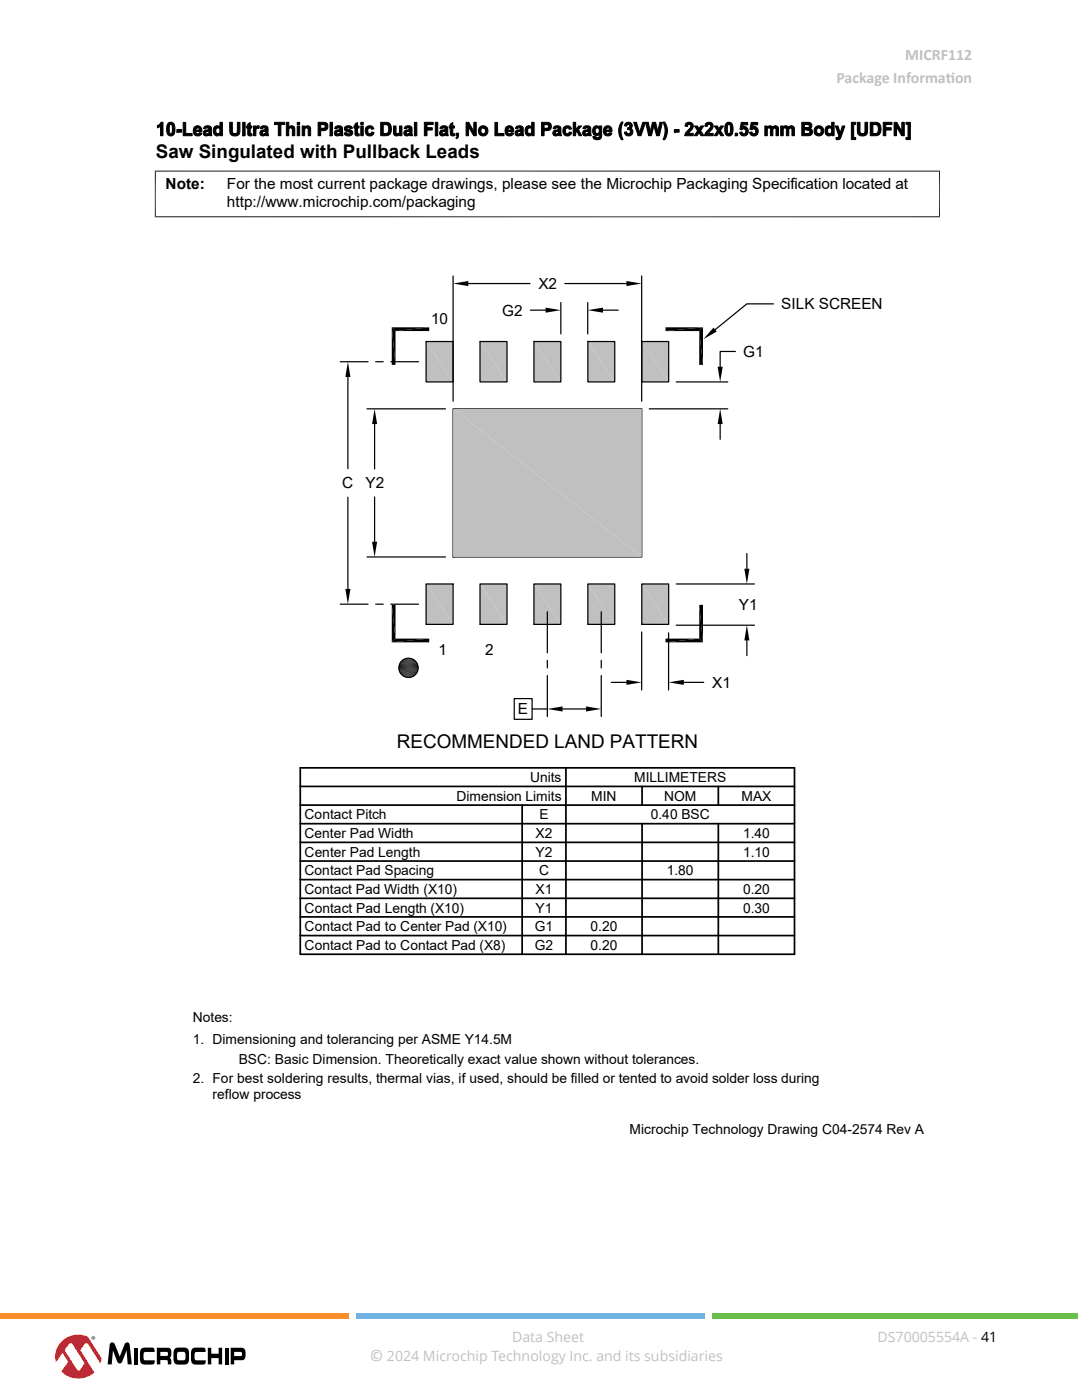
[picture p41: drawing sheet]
<svg xmlns="http://www.w3.org/2000/svg" width="216mm" height="279mm" viewBox="0 0 216 279" stroke-linecap="round" stroke-linejoin="round" font-family="sans-serif">
<defs><g id="words">
<text font-size="3.8" x="79.2" y="149.3">RECOMMENDED LAND PATTERN</text>
<text font-size="3.7" x="31.1" y="31.4">Saw Singulated with Pullback Leads</text>
<g font-size="3.2" fill="#c0c0c0">
<text x="166.9" y="16.6">Package Informat</text>
<text x="180.6" y="12">MICRF112</text>
<text x="188.7" y="16.6">ion</text>
<text x="73.8" y="271.7">©</text>
</g>
<g font-size="3.1">
<text x="33" y="37.7">Note:</text>
<text x="45.3" y="41.3">http://www.microchip.com/packaging</text>
<text x="45.3" y="37.7">For the most current package drawings, please see the Microchip Packaging Specification located at</text>
<text x="107.4" y="57.7">X2</text>
<text x="86" y="64.6">10</text>
<text x="100.2" y="63">G2</text>
<text x="155.9" y="61.7">SILK SCREEN</text>
<text x="148.3" y="71.2">G1</text>
<text x="68.3" y="97.5">C</text>
<text x="72.9" y="97.5">Y2</text>
<text x="147.4" y="121.8">Y1</text>
<text x="87.5" y="130.7">1</text>
<text x="96.8" y="130.6">2</text>
<text x="142.1" y="137.3">X1</text>
<text x="103.3" y="142.6">E</text>
</g>
<g font-size="2.8">
<text x="91.1" y="159.8">Dimension Limits</text>
<text x="105.8" y="156.1">Units</text>
<text x="118" y="159.8">MIN</text>
<text x="126.6" y="156.1">MILLIMETERS</text>
<text x="132.5" y="159.8">NOM</text>
<text x="148" y="159.8">MAX</text>
<text x="60.8" y="167.2">Center Pad Width</text>
<text x="60.8" y="163.5">Contact Pitch</text>
<text x="106.9" y="167.2">X2</text>
<text x="107.6" y="163.5">E</text>
<text x="129.8" y="163.5">0.40 BSC</text>
<text x="148.3" y="167.2">1.40</text>
<text x="60.8" y="171">Center Pad Length</text>
<text x="106.9" y="171">Y2</text>
<text x="148.3" y="171">1.10</text>
<text x="60.8" y="178.4">Contact Pad Width (X10)</text>
<text x="60.8" y="174.7">Contact Pad Spacing</text>
<text x="106.9" y="178.4">X1</text>
<text x="107.6" y="174.7">C</text>
<text x="133" y="174.7">1.80</text>
<text x="148.3" y="178.4">0.20</text>
<text x="60.8" y="182.1">Contact Pad Length (X10)</text>
<text x="60.8" y="185.8">Contact Pad to Center Pad (X10)</text>
<text x="106.7" y="185.8">G1</text>
<text x="106.9" y="182.1">Y1</text>
<text x="117.8" y="185.8">0.20</text>
<text x="148.3" y="182.1">0.30</text>
<text x="60.8" y="189.6">Contact Pad to Contact Pad (X8)</text>
<text x="106.7" y="189.6">G2</text>
<text x="117.8" y="189.6">0.20</text>
<text x="38.5" y="204">Notes:</text>
<text x="38.5" y="208.4">1. Dimensioning and tolerancing per ASME Y14.5M</text>
<text x="47.6" y="212.3">BSC: Basic Dimension. Theoretically exact value shown without tolerances.</text>
<text x="38.5" y="216.1">2. For best soldering results, thermal vias, if used, should be filled or tented to avoid solder loss during</text>
<text x="42.4" y="219.3">reflow process</text>
<text x="125.6" y="226.3">Microchip Technology Drawing C04-2574 Rev A</text>
</g>
<g font-size="2.8" fill="#c0c0c0">
<text x="102.2" y="267.7">Data Sheet</text>
<text x="175.1" y="267.7">DS70005554A - 41</text>
<text x="77.2" y="271.7">2024 Microchip Technology Inc. and its subsidiaries</text>
</g>
</g></defs>
<path d="M90.4 81.6h37.7v29.6h-37.7zM90.4 111.2h.1M90.4 116.5h.1" fill="none" stroke="#000" stroke-width=".24"/>
<g fill="#c0c0c0">
<path d="M90.4 81.6l37.7 29.6h-37.7z"/>
<path d="M90.4 81.6h37.7v29.6z"/>
<path d="M85 116.5l5.4 8.1h-5.4z"/>
<path d="M85 116.5h5.4v8.1z"/>
<path d="M95.8 116.5l5.4 8.1h-5.4z"/>
<path d="M95.8 116.5h5.4v8.1z"/>
<path d="M106.5 116.5l5.4 8.1h-5.4z"/>
<path d="M106.5 116.5h5.4v8.1z"/>
<path d="M117.3 116.5l5.4 8.1h-5.4z"/>
<path d="M117.3 116.5h5.4v8.1z"/>
<path d="M128.1 116.5l5.3 8.1h-5.3z"/>
<path d="M128.1 116.5h5.3v8.1z"/>
<path d="M128.1 68.2l5.3 8h-5.3z"/>
<path d="M128.1 68.2h5.3v8z"/>
<path d="M117.3 68.2l5.4 8h-5.4z"/>
<path d="M117.3 68.2h5.4v8z"/>
<path d="M106.5 68.2l5.4 8h-5.4z"/>
<path d="M106.5 68.2h5.4v8z"/>
<path d="M95.8 68.2l5.4 8h-5.4z"/>
<path d="M95.8 68.2h5.4v8z"/>
<path d="M85 68.2l5.4 8h-5.4z"/>
<path d="M85 68.2h5.4v8z"/>
</g>
<g fill="none" stroke="#000" stroke-width=".24">
<path d="M90.4 55.1v25M93.4 56.6h12.3M112.7 56.6h12.3M128 55.1v25M67.9 72.2h5.5M69.4 75.2v18.3M74.9 72.2h1.6M78 72.2h5.5M85 68.2h5.4v8h-5.4zM85 68.2h.1M95.8 68.2h5.4v8h-5.4zM95.8 68.2h.1"/>
<path d="M105.8 61.9h3.1M106.5 68.2h5.4v8h-5.4zM106.5 68.2h.1M111.9 60.4v6.2M117.3 60.4v6.2M117.3 68.2h5.4v8h-5.4zM117.3 68.2h.1M120.3 61.9h3.1M128.1 68.2h5.3v8h-5.3zM128.1 68.2h.1M134.9 76.2h10.3M146.7 70.1h-3v3.1"/>
<path d="M154.3 60.6h-5.3l-6.3 5.2M69.4 99.2v18.3M73.2 81.6h15.7M74.7 84.6v9M74.7 99.2v8.9M129.6 81.6h15.6M143.7 84.6v3.1M73.2 111.2h15.7M85 116.5h5.4v8.1h-5.4zM95.8 116.5h5.4v8.1h-5.4zM106.5 116.5h5.4v8.1h-5.4zM117.3 116.5h5.4v8.1h-5.4z"/>
<path d="M128.1 116.5h5.3v8.1h-5.3zM134.9 116.5h15.6M149 110.5v3M67.9 120.6h5.5M74.9 120.6h1.6M78 120.6h5.5M85 124.6h.1M95.8 124.6h.1M102.6 139.4h3.6v4.2h-3.6zM106.5 124.6h.1M109.2 122.1v8.2M109.2 131.8v1.5"/>
<path d="M109.2 134.8v8.2M117.3 124.6h.1M120 122.1v8.2M120 131.8v1.5M120 134.8v8.2M122 136.2h3M128 126.1v11.6M128.1 124.6h.1M133.4 126.3v11.4M134.9 124.8h15.6M136.4 136.2h4M149 127.8v3.1"/>
<path d="M106.2 141.5h3M112.3 141.5h4.6"/>
<circle cx="81.5" cy="133.3" r="1.93"/>
</g>
<g fill="none" stroke="#000" stroke-width=".34">
<path d="M59.9 156.9h98.6M59.9 153.2h98.6v37.2h-98.6zM112.9 153.2v37.2M128.1 156.9v3.8M143.3 156.9v3.8M59.9 179.3h98.6M59.9 160.7h98.6M59.9 168.1h98.6M59.9 164.4h98.6M59.9 171.8h98.6M59.9 175.5h98.6M104.2 160.7v29.7"/>
<path d="M128.1 164.4v26M143.3 164.4v26M59.9 183h98.6M59.9 186.7h98.6"/>
</g>
<g fill="#000">
<path d="M90.4 56.6l3-.5v1zM125 56.1l3 .5-3 .5zM69.4 72.2l.5 3h-1zM78.2 65.3l.7 7.5h-.7zM78.2 65.3l.7 .8v6.7zM78.9 66.1l6.7-.8v.8zM78.2 65.3h7.4l-6.7 .8zM108.9 61.4l3 .5-3 .5zM117.3 61.9l3-.5v1zM132.8 65.3h7.5l-7.5 .8zM132.8 66.1l7.5-.8-.8 .8zM139.5 66.1l.8 6.7h-.8z"/>
<path d="M139.5 66.1l.8-.8v7.5zM142.4 65.4l.6 .8-2.7 1.5zM143.2 73.2h1l-.5 3zM74.7 81.6l.6 3h-1.1zM143.7 81.6l.5 3h-1zM68.9 117.5h1l-.5 3.1zM74.2 108.1h1.1l-.6 3.1zM148.5 113.5h1l-.5 3zM78.2 120.7l.7 6.7-.7 .8zM78.2 120.7h.7v6.7zM80.5 135h1.8zM80.5 135h2z"/>
<path d="M80.5 131.6h2zM80.7 131.5l1.8 .1zM80.7 135l1.4 .1zM80.7 135h1.6zM80.7 131.5h1.6zM80.9 131.4l1.4 .1zM80.9 135.1l1.1 .1zM80.9 135.1h1.2zM80.9 131.4h1.2zM81.1 131.4h1zM81.1 135.2h.6zM81.1 135.2h.9z"/>
<path d="M81.1 131.4h.9zM81.2 131.4h.8zM81.2 135.2h.5zM81.2 131.4h.5zM78.2 128.2l7.4-.8v.8zM78.9 127.4h6.7l-7.4 .8zM125 135.7l3 .5-3 .5zM132.8 127.4h6.7l-6.7 .8zM132.8 128.2l6.7-.8 .8 .8zM133.4 136.2l3-.5v1zM139.5 120.7l.8 7.5-.8-.8zM139.5 120.7h.8v7.5z"/>
<path d="M149 124.8l.5 3h-1zM109.2 141.5l3.1-.5v1zM116.9 141l3.1 .5-3.1 .5z"/>
</g>
<g fill="none" stroke="#000" stroke-width=".2">
<path d="M30.9 34.1h156.6M31 34.1v9.3M187.5 34.1v9.3M30.9 43.3h156.6M79.6 133h3.8M79.6 133.2h3.9M79.6 133.4h3.9M79.6 133.6h3.8M79.6 132.8h3.8M79.6 133.7h3.8M79.6 133.9h3.8M79.6 132.6h3.8"/>
<path d="M79.7 132.5h3.6M79.7 134.1h3.6M79.8 134.3h3.4M79.8 132.3h3.4M79.9 134.4h3.2M79.9 132.2h3.2M80 132h3M80 134.5h3M80.1 134.7h2.8M80.1 131.9h2.8M80.2 131.8h2.6M80.2 134.8h2.6"/>
<path d="M80.4 131.7h2.2M80.4 134.9h2.2"/>
</g>
<g fill="#000" stroke="#000" stroke-width=".2">
<path d="M31.4 25.1h.6l-.6 .4z" fill-rule="evenodd"/>
<path d="M31.4 25.1l.7-.7h.4v2.7h-.5v-2z" fill-rule="evenodd"/>
<path d="M33.7 24.5a.77 .77 0 0 1 1 .3h-.6l-.3 .3 .1 1.5 .8 .1-.4 .4h-.4a1.06 1.06 0 0 1-.7-1.1l.1-.9z" fill-rule="evenodd"/>
<path d="M34.1 24.8l.7 .1 .1 1.1-.2 .7h-.6l.2-.1 .1-.6v-.9z" fill-rule="evenodd"/>
<path d="M35.3 25.9h.9v.5h-.9z" fill-rule="evenodd"/>
<path d="M36.6 24.4h.5v2.2h1.2v.5h-1.7z" fill-rule="evenodd"/>
<path d="M38.7 25.5h.8l-.3 .1-.1 .4h-.5z" fill-rule="evenodd"/>
<path d="M38.9 25.3a.91 .91 0 0 1 1 0 .91 .91 0 0 1 .4 1h-1.2l.2 .4 .9 .1-.4 .3h-.5a.94 .94 0 0 1-.7-1.1h1.2l-.2-.5h-.9z" fill-rule="evenodd"/>
<path d="M39.5 26.7l.3-.2 .5 .1-.1 .2z" fill-rule="evenodd"/>
<path d="M40.6 26.9h1.1l-.3 .2a.61 .61 0 0 1-.8-.2z" fill-rule="evenodd"/>
<path d="M40.7 26.2h1h-.3a.28 .28 0 0 0-.3 .2 .28 .28 0 0 0 .2 .4h.9l.1 .3h-.5l-.1-.2h-1.1v-.4z" fill-rule="evenodd"/>
<path d="M40.8 25.3a.94 .94 0 0 1 1.4 .2h-.8l-.3 .2-.5-.1z" fill-rule="evenodd"/>
<path d="M41.4 25.5h.8v1.3h-.9a.44 .44 0 0 0 .4-.6h-1l1-.4-.1-.3z" fill-rule="evenodd"/>
<path d="M42.7 26.8h1.2a.68 .68 0 0 1-1.2 0z" fill-rule="evenodd"/>
<path d="M42.7 25.5h.8a.66 .66 0 0 0-.4 .6 .66 .66 0 0 0 .4 .6l-.8 .1-.1-.5z" fill-rule="evenodd"/>
<path d="M42.8 25.3a.72 .72 0 0 1 1.1 .1h-1.1z" fill-rule="evenodd"/>
<path d="M42.8 25.4h1.1v-1h.5v2.7h-.5v-.3h-1.2l.8-.1a.67 .67 0 0 0 .4-.6 .67 .67 0 0 0-.4-.6z" fill-rule="evenodd"/>
<path d="M45.8 24.4h.6v1.9l.1 .3 .4 .1h-.9l-.1-.1z" fill-rule="evenodd"/>
<path d="M47.4 24.4h.5v1.8a.85 .85 0 0 1-.8 .9h-.7l-.4-.4h1l.3-.3z" fill-rule="evenodd"/>
<path d="M48.4 24.4h.5v2.7h-.5z" fill-rule="evenodd"/>
<path d="M49.4 24.8l.5-.3v.6h.3v.4h-.3v1.1l.2 .1h-.7v-1.2h-.2v-.4h.2z" fill-rule="evenodd"/>
<path d="M49.4 26.7h.8l.1 .4h-.6z" fill-rule="evenodd"/>
<path d="M50.6 25.1h.4v.3l.4 .2-.3 .2v1.3h-.5z" fill-rule="evenodd"/>
<path d="M51.2 25.2h.5l-.1 .4-.6-.2z" fill-rule="evenodd"/>
<path d="M51.9 26.9h1.1l-.7 .2z" fill-rule="evenodd"/>
<path d="M52 26.2h1l-.6 .1v.3l.1 .2h1l.1 .3h-.5l-.1-.2h-1.1v-.4z" fill-rule="evenodd"/>
<path d="M52.2 25.2a.88 .88 0 0 1 1.3 .3h-.8l-.3 .2-.5-.1z" fill-rule="evenodd"/>
<path d="M52.7 25.5h.8v1.3h-.9l.4-.2v-.4h-1l.9-.3a.22 .22 0 0 0 .1-.3 .22 .22 0 0 0-.3-.1z" fill-rule="evenodd"/>
<path d="M54.8 24.4h2v.5h-.8v2.2h-.5v-2.2h-.7z" fill-rule="evenodd"/>
<path d="M57.1 24.4h.5v1l1.2 .1h-.8l-.3 .1-.1 1.5h-.5z" fill-rule="evenodd"/>
<path d="M57.7 25.3l.6-.2 .4 .3z" fill-rule="evenodd"/>
<path d="M58 25.5h.8v1.6h-.5v-1.4z" fill-rule="evenodd"/>
<path d="M59.3 25.1h.5v2h-.5z" fill-rule="evenodd"/>
<path d="M59.3 24.4h.5v.5h-.5z" fill-rule="evenodd"/>
<path d="M60.3 25.1h.4v.3h1.2l-1 .2-.1 1.5h-.5z" fill-rule="evenodd"/>
<path d="M60.7 25.4l.2-.1a.68 .68 0 0 1 1 .1z" fill-rule="evenodd"/>
<path d="M61.2 25.5l.7-.1 .1 1.7h-.5v-1.4z" fill-rule="evenodd"/>
<path d="M63.5 24.4h1.4l.4 .4-1.3 .1v.7h1.3l-.5 .5h-.8v1h-.5z" fill-rule="evenodd"/>
<path d="M64.2 24.9l1.1-.1 .1 .2-.1 .6h-1.3h.4a.4 .4 0 0 0 .5-.3 .4 .4 0 0 0-.4-.4z" fill-rule="evenodd"/>
<path d="M65.9 24.4h.4v2.7h-.4z" fill-rule="evenodd"/>
<path d="M66.8 26.9h1.1l-.7 .2z" fill-rule="evenodd"/>
<path d="M66.8 26.2h1.1h-.3a.28 .28 0 0 0-.4 .2 .28 .28 0 0 0 .2 .4h.9l.1 .3h-.4l-.1-.2h-1.1z" fill-rule="evenodd"/>
<path d="M67 25.3a.92 .92 0 0 1 1.3 .2h-.8l-.3 .2-.4-.1z" fill-rule="evenodd"/>
<path d="M67.5 25.5h.8v1.3h-.8l.3-.2 .1-.4h-1l.5-.2a.3 .3 0 0 0 .3-.1 .3 .3 0 0 0 .1-.4z" fill-rule="evenodd"/>
<path d="M68.6 26.5h.5l.1 .2 .3 .1h-.8z" fill-rule="evenodd"/>
<path d="M68.9 25.3a1.05 1.05 0 0 1 1.3 .1l-.8 .1a.16 .16 0 0 0-.2 0 .16 .16 0 0 0 .1 .2 1.19 1.19 0 0 1 1.1 .6l-.1 .5-.5 .3h-.7l-.4-.3h.9a.2 .2 0 0 0 .3-.1 .2 .2 0 0 0-.1-.3 1.19 1.19 0 0 1-1.1-.6z" fill-rule="evenodd"/>
<path d="M69.5 25.5l.7-.1 .1 .2-.4 .1z" fill-rule="evenodd"/>
<path d="M70.8 24.8l.5-.3v.6h.3v.4h-.3v1.1l.2 .1h-.7v-1.2h-.2v-.4h.2z" fill-rule="evenodd"/>
<path d="M70.8 26.7h.8l.1 .4h-.6z" fill-rule="evenodd"/>
<path d="M72 25.1h.5v2h-.5z" fill-rule="evenodd"/>
<path d="M72 24.4h.5v.5h-.5z" fill-rule="evenodd"/>
<path d="M73 25.5h.8l-.3 .1-.1 .3 .1 .7 1 .1-.3 .4h-.6a.89 .89 0 0 1-.7-.8z" fill-rule="evenodd"/>
<path d="M73.1 25.4a.88 .88 0 0 1 1.5 .3l-.5 .1-.1-.3h-1z" fill-rule="evenodd"/>
<path d="M74.1 26.3l.5 .1-.1 .3h-.7h.2z" fill-rule="evenodd"/>
<path d="M76 24.4h1.3l.6 .4-1.4 .1v1.7l1.4 .1-.4 .3-1.5 .1z" fill-rule="evenodd"/>
<path d="M76.7 24.9h1.2l.2 .9-.2 .9-1.4-.1h.8l.3-.6-.2-.9z" fill-rule="evenodd"/>
<path d="M78.6 26.7l1.2 .1-.2 .2a.68 .68 0 0 1-1-.1z" fill-rule="evenodd"/>
<path d="M78.5 25.1h.5v1.4l.3 .2h-.7z" fill-rule="evenodd"/>
<path d="M79.7 25.1h.5v2h-.4v-.3l-1.2-.1 1-.1z" fill-rule="evenodd"/>
<path d="M80.7 26.9h1.1l-.8 .2z" fill-rule="evenodd"/>
<path d="M80.7 26.2h1h-.3a.28 .28 0 0 0-.3 .2 .28 .28 0 0 0 .2 .4h.9l.1 .3h-.5v-.2h-1.1l-.1-.4z" fill-rule="evenodd"/>
<path d="M80.9 25.2a.93 .93 0 0 1 1.3 .3h-.8l-.3 .2-.5-.1z" fill-rule="evenodd"/>
<path d="M81.4 25.5h.8v1.3h-.8l.3-.2v-.4h-1l1-.4v-.3z" fill-rule="evenodd"/>
<path d="M82.7 24.4h.5v2.7h-.5z" fill-rule="evenodd"/>
<path d="M84.7 24.4h1.7v.5h-1.2v.6h1.1v.5h-1.1v1.1h-.5z" fill-rule="evenodd"/>
<path d="M86.9 24.4h.5v2.7h-.5z" fill-rule="evenodd"/>
<path d="M87.8 26.9h1.1l-.7 .2z" fill-rule="evenodd"/>
<path d="M87.8 26.2h1.1l-.6 .1-.1 .3 .2 .2h1l.1 .3h-.5l-.1-.2h-1.1l-.1-.4z" fill-rule="evenodd"/>
<path d="M88 25.2a.94 .94 0 0 1 1.3 .3h-.8l-.3 .2-.4-.1z" fill-rule="evenodd"/>
<path d="M88.5 25.5h.8l.1 1.3h-.9l.3-.2 .1-.4h-1l1-.4-.1-.3z" fill-rule="evenodd"/>
<path d="M89.8 24.8l.5-.3v.6h.4v.4h-.4v1.1l.2 .1h-.6l-.1-1.2h-.2v-.4h.2z" fill-rule="evenodd"/>
<path d="M89.9 26.7h.8v.4h-.6z" fill-rule="evenodd"/>
<path d="M91 26.6h.5l-.1 .8-.3 .3-.1-.2 .2-.1v-.3h-.2z" fill-rule="evenodd"/>
<path d="M93 24.4h.5v2.7h-.5z" fill-rule="evenodd"/>
<path d="M93.5 24.4l1 1.8v.9l-1-1.8z" fill-rule="evenodd"/>
<path d="M94.5 24.4h.5v2.7h-.5z" fill-rule="evenodd"/>
<path d="M95.8 25.3a1.06 1.06 0 0 1 1.2-.1l.2 .3h-.9a.65 .65 0 0 0-.3 .7 .65 .65 0 0 0 .4 .5h-.8a1.19 1.19 0 0 1 .2-1.4z" fill-rule="evenodd"/>
<path d="M96.4 25.5h.8l.2 .8a1 1 0 0 1-.9 .8l-.6-.1-.3-.3h.9a.69 .69 0 0 0 .1-1.2z" fill-rule="evenodd"/>
<path d="M98.8 24.4h.5v2.2h1.3v.5h-1.8z" fill-rule="evenodd"/>
<path d="M100.9 25.5h.8l-.3 .1-.1 .4h-.5z" fill-rule="evenodd"/>
<path d="M101 25.4a.83 .83 0 0 1 1.2 0l.3 .9h-1.2l.3 .4 .8 .1-.4 .3h-.5a.84 .84 0 0 1-.7-.8v-.3h1.2l-.2-.5h-.9z" fill-rule="evenodd"/>
<path d="M101.7 26.7l.3-.2 .5 .1-.1 .2z" fill-rule="evenodd"/>
<path d="M102.9 26.9h1.1l-.8 .2z" fill-rule="evenodd"/>
<path d="M102.9 26.2h1l-.5 .1-.1 .3 .2 .2h.9l.1 .3h-.5v-.2h-1.1l-.1-.4z" fill-rule="evenodd"/>
<path d="M103.1 25.2a.93 .93 0 0 1 1.3 .3h-.8l-.3 .2-.5-.1z" fill-rule="evenodd"/>
<path d="M102.9 26.2l.9-.3a.21 .21 0 0 0 .1-.3 .21 .21 0 0 0-.3-.1h.8v1.3h-.9l.4-.2v-.4z" fill-rule="evenodd"/>
<path d="M104.9 25.5h.8h-.2l-.2 .4v.6l.4 .2h-.8l-.1-.8z" fill-rule="evenodd"/>
<path d="M104.9 26.8h1.2l-.3 .3h-.4z" fill-rule="evenodd"/>
<path d="M105 25.3l.6-.2 .5 .3h-1.1z" fill-rule="evenodd"/>
<path d="M105 25.4h1.1v-1h.5v2.7h-.5v-.3h-1.2l.9-.1 .3-.4-.2-.7z" fill-rule="evenodd"/>
<path d="M108.1 24.4h1.4l.4 .4-1.3 .1v.7h1.3l-.5 .5h-.8v1h-.5z" fill-rule="evenodd"/>
<path d="M108.8 24.9l1.1-.1 .1 .2-.1 .6h-1.3h.4a.4 .4 0 0 0 .5-.3 .4 .4 0 0 0-.4-.4z" fill-rule="evenodd"/>
<path d="M110.4 26.9h1.1l-.3 .2a.61 .61 0 0 1-.8-.2z" fill-rule="evenodd"/>
<path d="M110.4 26.2h1.1h-.3a.28 .28 0 0 0-.4 .2 .28 .28 0 0 0 .2 .4h.9l.2 .3h-.5l-.1-.2h-1.1l-.1-.4z" fill-rule="evenodd"/>
<path d="M110.5 25.4l.2-.2a.89 .89 0 0 1 1.2 .3h-.8l-.3 .2-.5-.1z" fill-rule="evenodd"/>
<path d="M111.1 25.5h.8v1.3h-.8a.44 .44 0 0 0 .4-.6h-1l1-.4-.1-.3z" fill-rule="evenodd"/>
<path d="M112.4 25.5h.8l-.3 .1-.1 .3 .2 .7 1 .1-.4 .4h-.6a.89 .89 0 0 1-.7-.8z" fill-rule="evenodd"/>
<path d="M112.5 25.4a.88 .88 0 0 1 1.5 .3l-.5 .1-.1-.3h-.9z" fill-rule="evenodd"/>
<path d="M113.6 26.3l.5 .1-.1 .3h-.8h.2z" fill-rule="evenodd"/>
<path d="M114.4 24.4h.5v1.4l.5 .1-.5 .6v.6h-.5z" fill-rule="evenodd"/>
<path d="M115.4 25.9l.7 1.2h-.5l-.5-.9z" fill-rule="evenodd"/>
<path d="M115.5 25.1h.5l-.6 .8-.5-.1z" fill-rule="evenodd"/>
<path d="M116.3 26.9h1.1l-.7 .2z" fill-rule="evenodd"/>
<path d="M116.4 26.2h1h-.3a.28 .28 0 0 0-.3 .2 .28 .28 0 0 0 .1 .4h1l.1 .3h-.5l-.1-.2h-1.1z" fill-rule="evenodd"/>
<path d="M116.5 25.3a.91 .91 0 0 1 1.3 .2h-.7l-.3 .2-.5-.1z" fill-rule="evenodd"/>
<path d="M117.1 25.5h.7l.1 1.3h-.9l.4-.2v-.4h-1l.6-.3a.25 .25 0 0 0 .4-.1 .25 .25 0 0 0-.3-.3z" fill-rule="evenodd"/>
<path d="M118.3 27.2l.6 .1 .3 .2-.8 .1z" fill-rule="evenodd"/>
<path d="M118.4 25.5h.8a.64 .64 0 0 0-.4 .6 .64 .64 0 0 0 .4 .6h-.8l-.1-.5z" fill-rule="evenodd"/>
<path d="M118.4 26.8h1.2l-.2 .1a.65 .65 0 0 1-1-.1z" fill-rule="evenodd"/>
<path d="M118.5 25.3a.68 .68 0 0 1 1.1 .1l-1.2 .1z" fill-rule="evenodd"/>
<path d="M118.4 25.5l1.2-.1v-.3h.5v2a.69 .69 0 0 1-.8 .8l-.6-.1-.3-.2 1.1-.2 .1-.6-1.2-.1h.8a.63 .63 0 0 0 .4-.6 .63 .63 0 0 0-.4-.6z" fill-rule="evenodd"/>
<path d="M120.6 25.5h.7l-.3 .1-.1 .4h-.5z" fill-rule="evenodd"/>
<path d="M120.7 25.3a.86 .86 0 0 1 .9-.1 .86 .86 0 0 1 .5 .8v.3h-1.2l.1 .3 .2 .1 .8 .1-.4 .3h-.5a.88 .88 0 0 1-.7-.8v-.3h1.2l-.2-.5h-.8z" fill-rule="evenodd"/>
<path d="M121.3 26.7l.3-.2 .5 .1-.1 .2z" fill-rule="evenodd"/>
<path d="M124 24.4h.3l-.4 1.4 .1 1.2 .3 .9-.4-.1-.4-1.4v-1z" fill-rule="evenodd"/>
<path d="M124.7 24.8h.7l-.2 .1-.1 .3-.5-.1z" fill-rule="evenodd"/>
<path d="M124.6 26.4l.5-.1 .1 .4 .9 .1-.4 .3h-.4l-.5-.2z" fill-rule="evenodd"/>
<path d="M124.9 24.6a.71 .71 0 0 1 1.1 0 .71 .71 0 0 1-.2 1l.3 .2-.9 .1 .1-.4a.33 .33 0 0 0 .4-.3 .33 .33 0 0 0-.3-.4h-.7z" fill-rule="evenodd"/>
<path d="M125.4 25.8h.7l.2 .6-.2 .4-.7-.1a.45 .45 0 0 0 .4-.4 .45 .45 0 0 0-.4-.5z" fill-rule="evenodd"/>
<path d="M126.4 24.4h.6l.6 2-.3 .7z" fill-rule="evenodd"/>
<path d="M128.3 24.4h.5l-.9 2.7h-.6z" fill-rule="evenodd"/>
<path d="M128.8 24.4h.6l.3 1.9-.3 .8z" fill-rule="evenodd"/>
<path d="M130.2 24.4h.6l-.3 .7-.5 2h-.6z" fill-rule="evenodd"/>
<path d="M130.8 24.4l.5 1.9-.3 .8-.5-2z" fill-rule="evenodd"/>
<path d="M131.7 24.4h.5l-.6 2.7h-.6z" fill-rule="evenodd"/>
<path d="M132.3 24.4h.3l.3 .3 .3 1.2-.2 1.1-.4 .9h-.3l.4-1.7-.1-1z" fill-rule="evenodd"/>
<path d="M134.6 25.9h.9v.5h-.9z" fill-rule="evenodd"/>
<path d="M136.8 24.8h.7l-.3 .2v.2h-.5z" fill-rule="evenodd"/>
<path d="M136.9 24.6a.93 .93 0 0 1 1.3 .1l.1 .3-.1 .6-.8 1h.9v.5h-1.7l.3-.7 .9-1.1a.32 .32 0 0 0-.3-.5h-.7z" fill-rule="evenodd"/>
<path d="M138.6 25.1h.6l1.3 2h-.6z" fill-rule="evenodd"/>
<path d="M139.2 26.1l.3 .4-.4 .6h-.6z" fill-rule="evenodd"/>
<path d="M139.8 25.1h.6l-.6 1-.3-.4z" fill-rule="evenodd"/>
<path d="M140.7 24.8h.8l-.3 .1-.1 .3h-.5z" fill-rule="evenodd"/>
<path d="M140.8 24.6a.88 .88 0 0 1 1.5 .4l-.1 .7-.9 .9h1v.5h-1.7l.2-.6 .9-1a.38 .38 0 0 0 .1-.4 .38 .38 0 0 0-.3-.3h-.8z" fill-rule="evenodd"/>
<path d="M142.5 25.1h.6l1.3 2h-.6z" fill-rule="evenodd"/>
<path d="M143.2 26.1l.3 .4-.4 .6h-.6z" fill-rule="evenodd"/>
<path d="M143.8 25.1h.6l-.7 1-.2-.4z" fill-rule="evenodd"/>
<path d="M145 24.5a.73 .73 0 0 1 1.1 .3h-.7l-.2 .3v1.5l.9 .1-.4 .4h-.4l-.5-.3-.2-.6 .1-1.1z" fill-rule="evenodd"/>
<path d="M145.4 24.8l.8 .1 .1 1.1-.2 .7h-.7l.2-.1 .2-.6-.1-.9z" fill-rule="evenodd"/>
<path d="M146.7 26.6h.5v.5h-.5z" fill-rule="evenodd"/>
<path d="M147.6 26.4l.5-.1 .2 .4h.9l-.4 .4h-.5l-.5-.3z" fill-rule="evenodd"/>
<path d="M148.2 25.4l.3-.1 .4 .1z" fill-rule="evenodd"/>
<path d="M148.4 25.7l.8-.1 .1 .7-.1 .4h-.8l.3-.1 .1-.3v-.3z" fill-rule="evenodd"/>
<path d="M147.9 24.4h1.3v.5h-.9l-.1 .5h.7l.3 .2-.8 .1-.3 .2-.4-.1z" fill-rule="evenodd"/>
<path d="M149.6 26.4l.5-.1 .2 .4h.8l-.3 .4h-.5l-.5-.2z" fill-rule="evenodd"/>
<path d="M150.2 25.4l.3-.1 .4 .1z" fill-rule="evenodd"/>
<path d="M150.4 25.7l.8-.1 .1 .7-.2 .4h-.7l.3-.2 .1-.4-.1-.2z" fill-rule="evenodd"/>
<path d="M149.9 24.4h1.3v.5h-.9l-.1 .5h.7l.3 .2-.9 .1-.3 .2-.4-.1z" fill-rule="evenodd"/>
<path d="M152.6 25.1h.5v.3l2.2 .1h-2l-.2 .3v1.3h-.5z" fill-rule="evenodd"/>
<path d="M153.5 25.5h1.1l-.3 .2-.1 1.4h-.5v-1.4z" fill-rule="evenodd"/>
<path d="M153.1 25.4l.4-.3 .4 .1 .3 .2z" fill-rule="evenodd"/>
<path d="M154.3 25.2l.6-.1 .4 .3h-1.1z" fill-rule="evenodd"/>
<path d="M153.5 25.5h1.8v1.6h-.5v-1.3l-.1-.3z" fill-rule="evenodd"/>
<path d="M155.8 25.1h.4v.3l2.3 .1h-2.1l-.1 .4v1.2h-.5z" fill-rule="evenodd"/>
<path d="M156.6 25.5h1.2l-.4 .3v1.3h-.5v-1.4z" fill-rule="evenodd"/>
<path d="M156.3 25.3l.6-.2 .4 .3z" fill-rule="evenodd"/>
<path d="M157.4 25.3a.63 .63 0 0 1 1.1 .1z" fill-rule="evenodd"/>
<path d="M156.6 25.5h1.9v1.6h-.5l-.1-1.6z" fill-rule="evenodd"/>
<path d="M160 24.4h1.4l.4 .2 .2 .2-1.5 .1v.6h1.4l-.2 .2 .3 .2h-1.5v.7l1.5 .1-.2 .2-.4 .2h-1.4z" fill-rule="evenodd"/>
<path d="M160.8 24.9l1.2-.1-.1 .7h-1.4l.9-.1a.31 .31 0 0 0-.2-.5z" fill-rule="evenodd"/>
<path d="M160.9 25.9h1.1l.1 .1-.1 .7-1.5-.1h.7a.38 .38 0 0 0 .4-.4 .38 .38 0 0 0-.5-.3z" fill-rule="evenodd"/>
<path d="M162.7 25.4a.96 .96 0 0 1 1.5 .1l-1 .1a.67 .67 0 0 0 .2 1.1h-.8l-.2-.7z" fill-rule="evenodd"/>
<path d="M163.4 25.5h.8l.1 .8a.96 .96 0 0 1-.8 .8l-.6-.1-.3-.3h.9l.3-.2v-.8z" fill-rule="evenodd"/>
<path d="M164.8 26.8h1.2l-.3 .2a.68 .68 0 0 1-.9-.2z" fill-rule="evenodd"/>
<path d="M164.8 25.5h.7a.66 .66 0 0 0-.4 .6 .66 .66 0 0 0 .4 .6l-.7 .1-.2-.5z" fill-rule="evenodd"/>
<path d="M164.9 25.3l.6-.2 .4 .3h-1.1z" fill-rule="evenodd"/>
<path d="M164.8 25.4h1.1v-1h.5v2.7h-.4v-.3h-1.2l.8-.1a.75 .75 0 0 0 .3-1l-.2-.2z" fill-rule="evenodd"/>
<path d="M166.8 27.5h1l-.4 .3-.4 .1h-.2z" fill-rule="evenodd"/>
<path d="M166.7 25.1h.5l.7 1.9-.1 .5h-.8l.3-.1 .1-.3z" fill-rule="evenodd"/>
<path d="M168.1 25.1h.5l-.7 1.9-.2-.5z" fill-rule="evenodd"/>
<path d="M169.9 24.4h.9v.4h-.5v2.7h.5v.4h-.9z" fill-rule="evenodd"/>
<path d="M171.1 24.4h.5v1.9l.2 .3 .3 .1-.9-.1z" fill-rule="evenodd"/>
<path d="M172.6 24.4h.5v2.2l-.5 .4h-1l-.4-.3h1.1l.2-.2z" fill-rule="evenodd"/>
<path d="M173.6 24.4h1.4l.6 .4-1.4 .1v1.7l1.4 .1-.3 .2-.5 .2h-1.2z" fill-rule="evenodd"/>
<path d="M174.4 24.9l1.2-.1 .2 .6v.8l-.2 .5-1.4-.1h.5a1.02 1.02 0 0 0 .2-1.7z" fill-rule="evenodd"/>
<path d="M176.2 24.4h1.8v.5h-1.3v.6h1.1v.5h-1.1v1.1h-.5z" fill-rule="evenodd"/>
<path d="M178.4 24.4h.5v2.7h-.5z" fill-rule="evenodd"/>
<path d="M178.9 24.4l1 1.8v.9l-1-1.8z" fill-rule="evenodd"/>
<path d="M179.9 24.4h.5v2.7h-.5z" fill-rule="evenodd"/>
<path d="M180.8 24.4h.9v3.5h-.9v-.4h.4v-2.7h-.4z" fill-rule="evenodd"/>
</g>
<g fill="#000">
<path d="M22.1 268a.56 .56 0 0 1 .8 .3l1 2.4 .9-2.4a.53 .53 0 0 1 .5-.4 .53 .53 0 0 1 .5 .3l.5 4.1h-.8l-.2-2.8-.9 2.2a.52 .52 0 0 1-.5 .4 .52 .52 0 0 1-.5-.4l-.9-2.2-.2 2.8h-.8l.4-3.9zM26.7 269h.8v3.3h-.8zM28.3 269.1l1.9-.2 .5 .2 .1 .7-2 .1-.1 .3-.1 .6 .2 .6 2.1 .1-.1 .6a3.1 3.1 0 0 1-2.5 .1 2.15 2.15 0 0 1-.4-2.1l.1-.5zM38.5 269.1l1.9-.2 .5 .2 .1 .7-2 .1-.2 .3v.6l.2 .6 2.1 .1-.1 .6a3.1 3.1 0 0 1-2.5 .1 3.1 3.1 0 0 1 0-3.1zM41.5 269h.7v1.2h1.4v-1.2h.7v3.3h-.7v-1.3h-1.4v1.3h-.7zM44.8 269h.8v3.3h-.8z"/>
<path d="M31.3 269v3.3h.7v-.9l1.4 .1 .1 .8h.7a1.01 1.01 0 0 0-.4-1.3 1.44 1.44 0 0 0 0-2zM32 269.8h1.4l.1 .7-.2 .1h-1.3z"/>
<path d="M35 269.1l1.7-.2a.93 .93 0 0 1 1 1.2 2.15 2.15 0 0 1-.4 2.1l-1.7 .1a.93 .93 0 0 1-1-1.2 2.15 2.15 0 0 1 .4-2zM35.4 270v1.3a1.55 1.55 0 0 0 1.4 .1l.2-.3v-.6a.49 .49 0 0 0-.4-.7h-.8z"/>
<path d="M46 269v3.3h.7v-.8h1.7a1.39 1.39 0 0 0 .6-1.8 .75 .75 0 0 0-.8-.7zM46.7 269.8h1.3a.47 .47 0 0 1 .3 .4 .47 .47 0 0 1-.2 .4h-1.4z"/>
</g>
<path d="M12.1 267.9a4.8 4.8 0 0 1 4.9-1.3l3.2 4.7a4.6 4.6 0 0 1-5.2 3.8 4.6 4.6 0 0 1-3.9-5.1l.2-.8z" fill="#fff"/>
<path d="M12.1 267.9a4.2 4.2 0 0 0-.9 4l1.3-1.9 .9 1.4a.55 .55 0 0 1-.1 .8l-1.1 1.5a4.8 4.8 0 0 0 6.6 .2l-2.8-4.4 .3-.4a1.55 1.55 0 0 1 1-1l.4 .3 2.3 3.7 .3-1-2.8-4.3a4.7 4.7 0 0 0-5.4 1.1zM13.7 268.3l.3-.2 .4 .1 2.4 3.7a1.28 1.28 0 0 1-.6 1.1l-.5 .5-.4-.2-2.4-3.9z" fill="#ed1c2e"/>
<path d="M18.3 267a.36 .36 0 0 1 .7 0 .36 .36 0 0 1-.7 0zM18.3 267a.3 .3 0 0 0 .6 0 .3 .3 0 0 0-.6 0zM18.5 266.8h.3v.4l-.2-.2-.1 .2zM18.6 266.9l.1 .1z" fill="#000"/>
<path d="M0 262h69.6v1.1h-69.6z" fill="#f98d2b"/>
<path d="M71 262h69.6v1.1h-69.6z" fill="#6fb2e3"/>
<path d="M142.1 262h72.9v1.1h-72.9z" fill="#6abf4b"/>
<use href="#words"/>
</svg>
